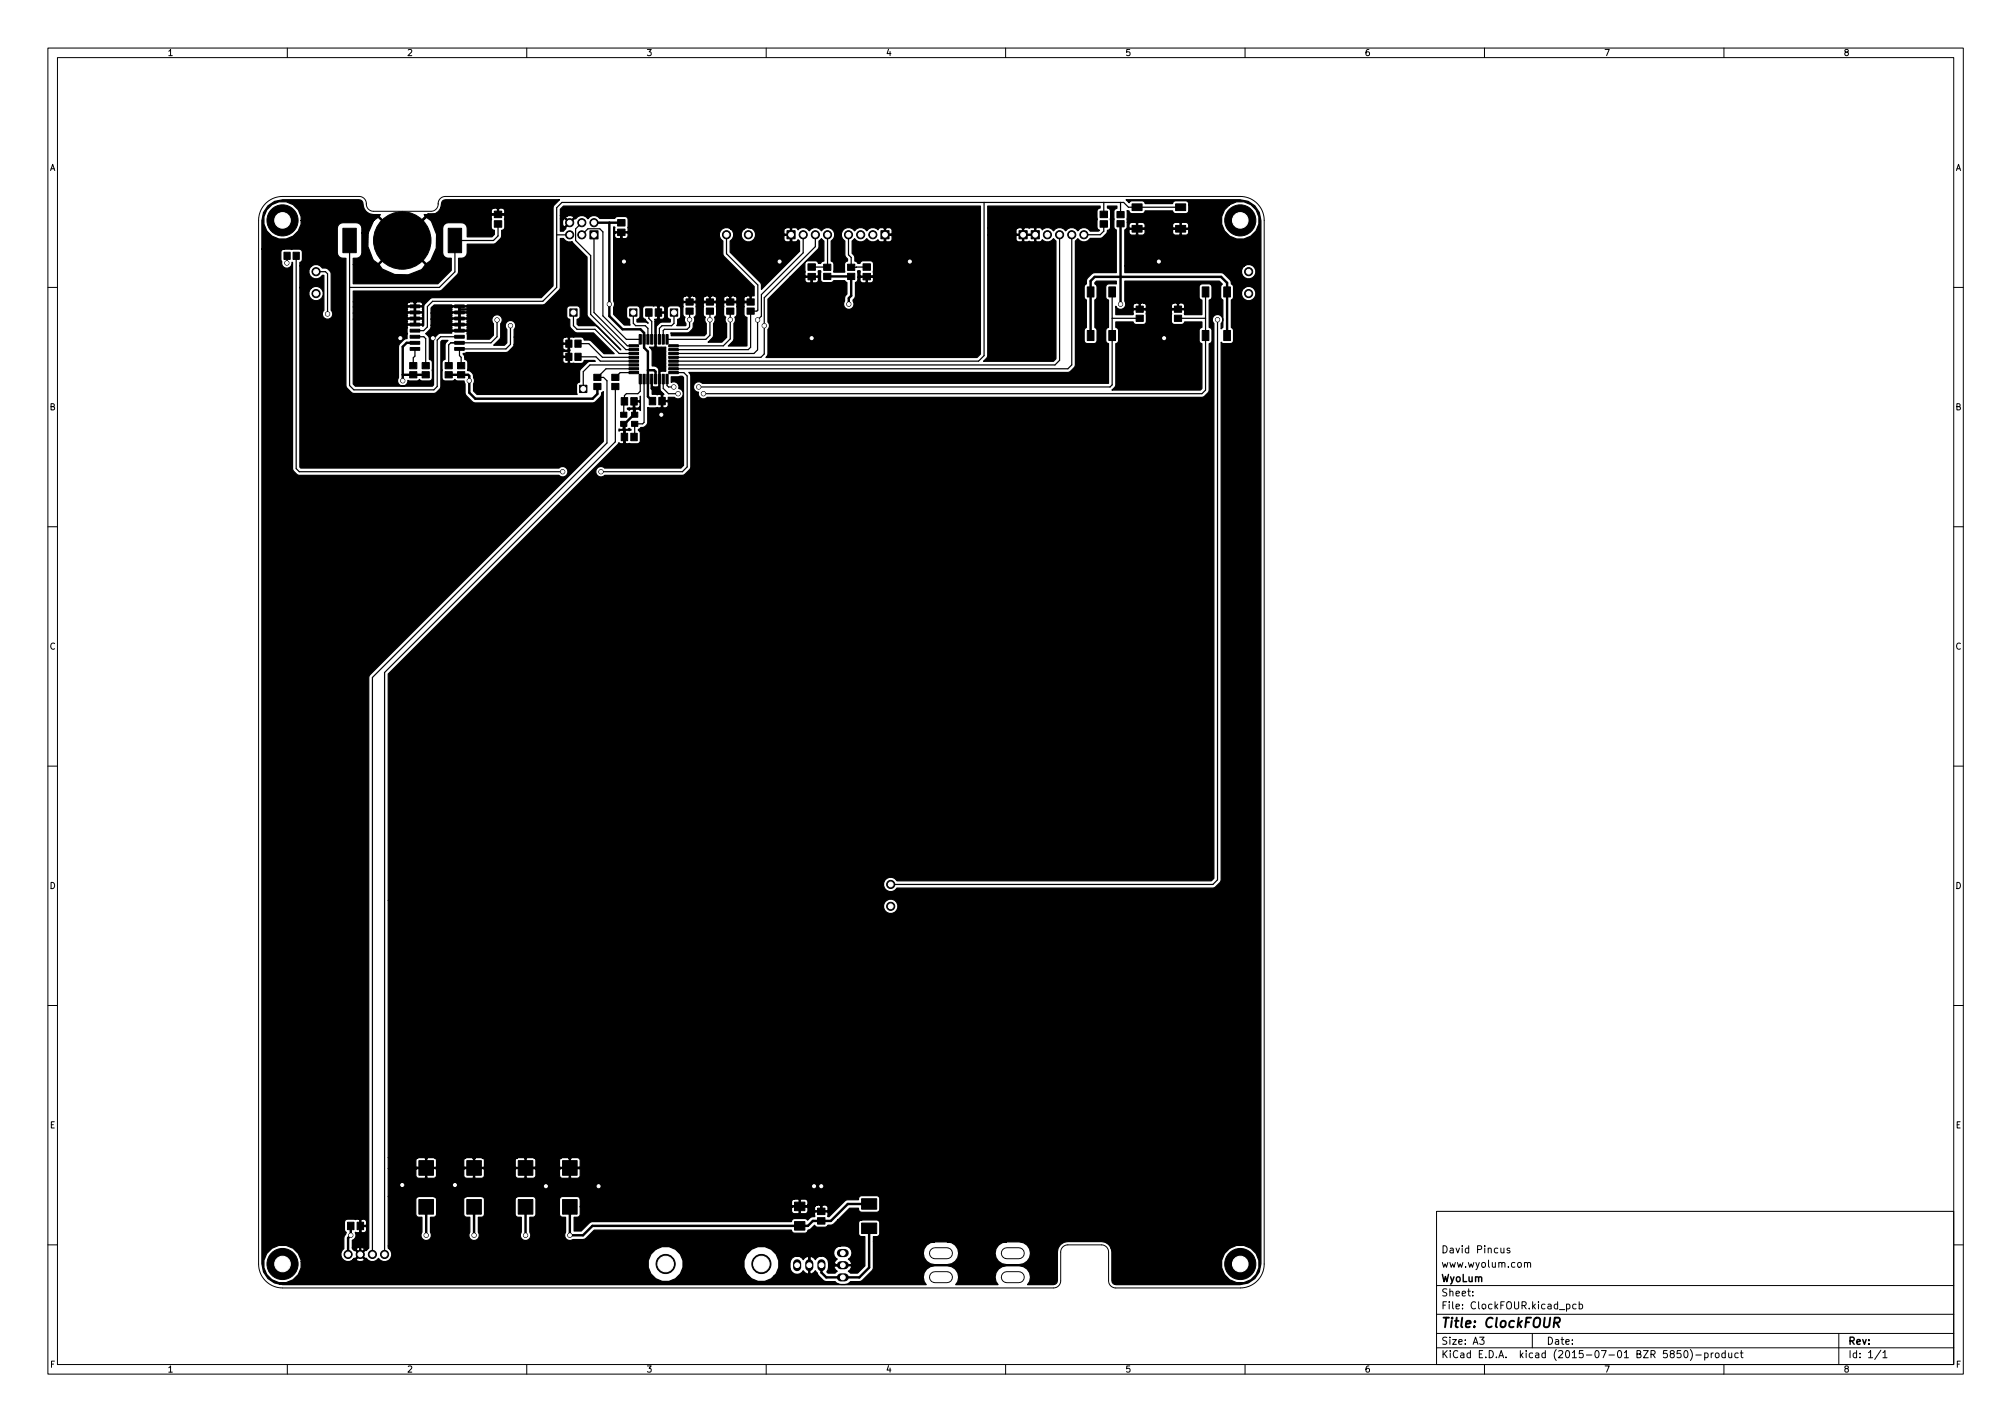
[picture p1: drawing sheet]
<svg xmlns="http://www.w3.org/2000/svg" width="420mm" height="297mm" viewBox="0 0 420 297" stroke-linecap="round" stroke-linejoin="round" font-family="sans-serif">
<defs><g id="words">
<text font-size="2.8" x="301" y="277.3">Title: ClockFOUR</text>
<g font-size="2.1">
<text x="301" y="261.8">David Pincus</text>
<text x="301" y="267.8">WyoLum</text>
<text x="301" y="264.8">www.wyolum.com</text>
<text x="301" y="273.5">File: ClockFOUR.kicad_pcb</text>
<text x="301" y="270.8">Sheet:</text>
<text x="301" y="280.9">Size: A3</text>
<text x="323" y="280.9">Date:</text>
<text x="386" y="280.9">Rev:</text>
<text x="301" y="283.7">KiCad E.D.A. kicad (2015-07-01 BZR 5850)-product</text>
<text x="386" y="283.7">Id: 1/1</text>
</g>
<g font-size="1.8">
<text x="35" y="11.7">1</text>
<text x="85" y="11.7">2</text>
<text x="135" y="11.7">3</text>
<text x="185" y="11.7">4</text>
<text x="235" y="11.7">5</text>
<text x="285" y="11.7">6</text>
<text x="335" y="11.7">7</text>
<text x="385" y="11.7">8</text>
<text x="10.3" y="35.7">A</text>
<text x="408.3" y="35.7">A</text>
<text x="10.3" y="85.7">B</text>
<text x="408.3" y="85.7">B</text>
<text x="10.3" y="135.7">C</text>
<text x="408.3" y="135.7">C</text>
<text x="10.3" y="185.7">D</text>
<text x="408.3" y="185.7">D</text>
<text x="10.4" y="235.7">E</text>
<text x="408.4" y="235.7">E</text>
<text x="10.4" y="285.7">F</text>
<text x="35" y="286.7">1</text>
<text x="85" y="286.7">2</text>
<text x="135" y="286.7">3</text>
<text x="185" y="286.7">4</text>
<text x="235" y="286.7">5</text>
<text x="285" y="286.7">6</text>
<text x="335" y="286.7">7</text>
<text x="385" y="286.7">8</text>
<text x="408.4" y="285.7">F</text>
</g>
</g></defs>
<g fill="none" stroke="#000" stroke-width=".21">
<path d="M10 10h400v277h-400zM12 12h396v273h-396zM60 10v2M110 10v2M160 10v2M210 10v2M260 10v2M310 10v2M360 10v2M55.5 42.5a5 5 0 0 1 3.5-1.5h16a1.67 1.67 0 0 1 1.6 2l.4 .8 .9 .3h12.1a1.67 1.67 0 0 0 1.6-2l.4-.7 1-.4h166a5 5 0 0 1 5 5v218a5 5 0 0 1-5 5h-26a1.5 1.5 0 0 1-1.5-1.5v-6a1.5 1.5 0 0 0-1.5-1.5h-7a1.5 1.5 0 0 0-1.5 1.5v6a1.5 1.5 0 0 1-1.5 1.5h-161a5 5 0 0 1-5-5v-218a5 5 0 0 1 1.5-3.5zM10 60h2M408 60h2"/>
<path d="M10 110h2M408 110h2M10 160h2M408 160h2M10 210h2M408 210h2M300 253h108v32h-108zM10 260h2M300 278.5h108M300 274.5h108M300 268.5h108M307.6 270.6v.1"/>
<path d="M307.6 269.8v.1M309 279.3h.9l-.5 .6 .4 .1v.7l-.2 .1-.6-.1M313.4 260.7l.1 .9 .3 .1 .3-.1M314.1 260.7v1M315.3 260.8l-.4-.1-.2 .2 .1 .2 .5 .2v.3h-.6M318.3 263.9l.3-.2 .3 .1 .1 .9M318.3 263.7v1M319 263.9l.2-.2 .4 .1v.9M320 278.5v3M327.1 272.5l.5-.1 .2 .3-.1 .6h-.6M329.1 272.5l-.4-.1-.3 .3 .2 .6h.5M329.8 272.5l.4-.1 .3 .3-.2 .6h-.5"/>
<path d="M329.8 271.9v1.5M384 278.5v6.5M408 260h2M60 285v2M110 285v2M160 285v2M210 285v2M260 285v2M300 281.5h108M310 285v2M351 282.1h-.7l-.1 .7 .2-.1 .5 .1 .2 .2-.1 .5-.2 .1-.6-.1M351.8 282.2l.2-.1a.8 .8 0 0 1 .5 .8 .8 .8 0 0 1-.5 .7 1 1 0 0 1-.2-1.4z"/>
<path d="M353 281.9a1.72 1.72 0 0 1 0 2.3M354.1 283h1.2M356 282.7l.4-.1 .3 .3-.1 .6h-.6M356 282.6v1.5M357.3 282.6v1M357.8 282.6l-.5 .3M358.3 282.7l.4-.1 .3 .3v.4l-.3 .3-.4-.1-.1-.2zM360 285v2M360.3 282.7l-.5-.1-.2 .3 .1 .6h.6M360.3 282.1v1.5M361 282.6l.1 .9 .3 .1 .2-.1M361.6 282.6v1"/>
<path d="M363 282.7l-.4-.1-.3 .3 .1 .6h.6M363.4 282.6h.6M363.6 282.1v1.3l.4 .2M392.8 282l-1.3 2M393.2 282.5l.4-.4v1.5M393.2 283.6h.9"/>
</g>
<path d="M324.5 276.3h.8l.3-.2a.51 .51 0 0 0-.2-.9h-.7l-.3 2M325 276.3l.6 .9" fill="none" stroke="#000" stroke-width=".4"/>
<g fill="#000" stroke="#000" stroke-width=".21">
<path d="M59.3 52.7h1.3v1.5h-1.3zM61.2 52.7h1.3v1.5h-1.3zM71.6 47.7h2.8v5.1h-2.8zM93.6 47.7h2.8v5.1h-2.8zM103.2 46.1h1.6v1.4h-1.6zM103.2 44.1h1.6v1.4h-1.6zM123.2 48.2h1.7v1.7h-1.7zM129 47.9h1.5v1.3h-1.5zM129 45.9h1.5v1.3h-1.5zM164.3 48.2h1.7v1.7h-1.7zM168.7 55.1h1.6v1.4h-1.6zM168.7 57.1h1.6v1.4h-1.6z"/>
<path d="M172 57.1h1.5v1.3h-1.5zM172 55.2h1.5v1.3h-1.5zM177 55.2h1.5v1.3h-1.5zM177 57.1h1.5v1.3h-1.5zM180.2 55.1h1.6v1.4h-1.6zM180.2 57.1h1.6v1.4h-1.6zM184 48.2h1.7v1.7h-1.7zM212.8 48.2h1.7v1.7h-1.7zM215.3 48.2h1.7v1.7h-1.7zM229.7 44.1h1.6v1.4h-1.6zM229.7 46.1h1.6v1.4h-1.6zM233.3 46.1h1.4v1.3h-1.4z"/>
<path d="M233.3 44.2h1.4v1.3h-1.4zM236.4 42.6h2.1v1.4h-2.1zM236.4 47.1h2.1v1.4h-2.1zM245.5 42.6h2.1v1.4h-2.1zM245.5 47.1h2.1v1.4h-2.1zM251.1 59.9h1.4v2.1h-1.4zM255.5 59.9h1.4v2.1h-1.4zM85.6 77.6h1.4v1.3h-1.4zM85.6 75.7h1.4v1.3h-1.4zM85.6 72.6h2v.6h-2zM85.6 71.3h2v.6h-2zM85.6 70h2v.6h-2z"/>
<path d="M85.6 68.8h2v.6h-2zM85.6 67.5h2v.6h-2zM85.6 66.2h2v.6h-2zM85.6 65h2v.6h-2zM85.6 63.7h2v.6h-2zM88.2 77.6h1.4v1.3h-1.4zM88.2 75.7h1.4v1.3h-1.4zM93 77.6h1.4v1.3h-1.4zM93 75.7h1.4v1.3h-1.4zM95.6 77.6h1.4v1.3h-1.4zM95.6 75.7h1.4v1.3h-1.4zM95 63.7h2v.6h-2z"/>
<path d="M95 65h2v.6h-2zM95 66.2h2v.6h-2zM95 67.5h2v.6h-2zM95 68.8h2v.6h-2zM95 70h2v.6h-2zM95 71.3h2v.6h-2zM95 72.6h2v.6h-2zM119 64.5h1.5v1.5h-1.5zM118.1 73.8h1.3v1.5h-1.3zM118.1 71h1.3v1.5h-1.3zM120.1 73.8h1.3v1.5h-1.3zM120.1 71h1.3v1.5h-1.3z"/>
<path d="M124 78.2h1.5v1.3h-1.5zM127.8 78.2h1.4v1.3h-1.4zM131.4 77.6h1.9v.5h-1.9zM131.4 76.8h1.9v.5h-1.9zM131.4 76h1.9v.5h-1.9zM131.4 75.2h1.9v.5h-1.9zM131.4 74.4h1.9v.5h-1.9zM131.4 73.6h1.9v.5h-1.9zM131.4 72.8h1.9v.5h-1.9zM131.4 72h1.9v.5h-1.9zM131.5 64.5h1.5v1.5h-1.5zM133.5 69.9h.4v2h-.4z"/>
<path d="M134.3 69.9h.4v2h-.4zM135.1 69.9h.4v2h-.4zM134.8 64.5h1.4v1.6h-1.4zM135.9 69.9h.4v2h-.4zM136.7 69.9h.4v2h-.4zM137.5 69.9h.4v2h-.4zM136.8 64.5h1.4v1.6h-1.4zM138.3 69.9h.4v2h-.4zM139.1 69.9h.4v2h-.4zM139.7 77.6h1.9v.5h-1.9zM139.7 76.8h1.9v.5h-1.9zM139.7 76h1.9v.5h-1.9z"/>
<path d="M139.7 75.2h1.9v.5h-1.9zM139.7 74.4h1.9v.5h-1.9zM139.7 73.6h1.9v.5h-1.9zM139.7 72.8h1.9v.5h-1.9zM139.7 72h1.9v.5h-1.9zM140 64.5h1.5v1.5h-1.5zM143.3 64.3h1.4v1.3h-1.4zM143.3 62.4h1.4v1.3h-1.4zM147.5 64.3h1.5v1.3h-1.5zM147.5 62.4h1.5v1.3h-1.5zM151.8 64.3h1.4v1.3h-1.4zM151.8 62.4h1.4v1.3h-1.4z"/>
<path d="M156 64.3h1.5v1.3h-1.5zM156 62.4h1.5v1.3h-1.5zM227.1 69h1.3v2.1h-1.3zM227.1 59.9h1.3v2.1h-1.3zM231.5 59.9h1.5v2.1h-1.5zM231.5 69h1.5v2.1h-1.5zM237.3 65.8h1.4v1.3h-1.4zM237.3 63.9h1.4v1.3h-1.4zM245.3 65.8h1.4v1.3h-1.4zM245.3 63.9h1.4v1.3h-1.4zM251.1 69h1.4v2.1h-1.4zM255.5 69h1.4v2.1h-1.4z"/>
<path d="M121 80.5h1.6v1.5h-1.6zM124 80.1h1.5v1.3h-1.5zM127.8 80.1h1.4v1.3h-1.4zM129.7 83.1h1.4v1.5h-1.4zM129.7 90.5h1.4v1.6h-1.4zM129.6 86.1h1.3v1.1h-1.3zM129.6 88h1.3v1.1h-1.3zM131.7 83.1h1.4v1.5h-1.4zM131.7 90.5h1.4v1.6h-1.4zM131.9 88h1.3v1.1h-1.3zM131.9 86.1h1.3v1.1h-1.3zM133.5 78.2h.4v2h-.4z"/>
<path d="M134.3 78.2h.4v2h-.4zM135.1 78.2h.4v2h-.4zM135.9 78.2h.4v2h-.4zM135.6 83h1.3v1.6h-1.3zM136.7 78.2h.4v2h-.4zM137.5 78.2h.4v2h-.4zM138.3 78.2h.4v2h-.4zM137.6 83h1.3v1.6h-1.3zM139.1 78.2h.4v2h-.4zM72.6 255.3h1.3v1.6h-1.3zM74.6 255.3h1.3v1.6h-1.3zM87.5 250.6h3v3h-3z"/>
<path d="M87.5 242.4h3v3.1h-3zM97.5 250.6h3v3h-3zM97.5 242.4h3v3.1h-3zM108.2 250.6h3.1v3h-3.1zM108.2 242.4h3.1v3.1h-3.1zM117.5 250.6h3v3h-3zM117.5 242.4h3v3.1h-3zM165.9 255.2h2.2v1.8h-2.2zM165.9 251.1h2.2v1.8h-2.2zM170.7 254.4h1.6v1.3h-1.6zM170.7 252.4h1.6v1.3h-1.6zM179.9 255.5h3.2v2.2h-3.2z"/>
<path d="M179.9 250.4h3.2v2.2h-3.2z"/>
<circle cx="59" cy="46" r="3.2"/>
<circle cx="59.9" cy="54.9" r=".44"/>
<circle cx="66" cy="56.8" r=".85"/>
<circle cx="84" cy="50.2" r="6"/>
<circle cx="119" cy="46.5" r=".85"/>
<circle cx="119" cy="49.1" r=".85"/>
<circle cx="121.5" cy="49.1" r=".85"/>
<circle cx="121.5" cy="46.5" r=".85"/>
<circle cx="124" cy="46.5" r=".85"/>
<circle cx="130.3" cy="54.6" r=".44"/>
<circle cx="151.7" cy="49" r=".85"/>
<circle cx="156.3" cy="49" r=".85"/>
<circle cx="162.8" cy="54.6" r=".44"/>
<circle cx="167.7" cy="49" r=".85"/>
<circle cx="170.3" cy="49" r=".85"/>
<circle cx="172.8" cy="49" r=".85"/>
<circle cx="177.2" cy="49" r=".85"/>
<circle cx="179.7" cy="49" r=".85"/>
<circle cx="182.3" cy="49" r=".85"/>
<circle cx="190" cy="54.6" r=".44"/>
<circle cx="218.7" cy="49" r=".85"/>
<circle cx="221.3" cy="49" r=".85"/>
<circle cx="223.8" cy="49" r=".85"/>
<circle cx="226.3" cy="49" r=".85"/>
<circle cx="242" cy="54.6" r=".44"/>
<circle cx="259" cy="46" r="3.3"/>
<circle cx="260.8" cy="56.8" r=".85"/>
<circle cx="66" cy="61.3" r=".85"/>
<circle cx="68.4" cy="65.6" r=".44"/>
<circle cx="83.6" cy="70.6" r=".44"/>
<circle cx="84.1" cy="79.5" r=".44"/>
<circle cx="90.4" cy="70.6" r=".44"/>
<circle cx="98" cy="79.5" r=".44"/>
<circle cx="103.8" cy="66.8" r=".44"/>
<circle cx="106.6" cy="68" r=".44"/>
<circle cx="127.2" cy="63.5" r=".44"/>
<circle cx="144" cy="66.8" r=".44"/>
<circle cx="148.2" cy="66.8" r=".44"/>
<circle cx="152.5" cy="66.8" r=".44"/>
<circle cx="158.2" cy="66.8" r=".44"/>
<circle cx="159.6" cy="68" r=".44"/>
<circle cx="169.5" cy="70.6" r=".44"/>
<circle cx="177.3" cy="63.5" r=".44"/>
<circle cx="234" cy="63.5" r=".44"/>
<circle cx="243.1" cy="70.6" r=".44"/>
<circle cx="254.2" cy="66.8" r=".44"/>
<circle cx="260.8" cy="61.3" r=".85"/>
<circle cx="117.5" cy="98.5" r=".44"/>
<circle cx="125.5" cy="98.5" r=".44"/>
<circle cx="138.1" cy="86.6" r=".44"/>
<circle cx="140.7" cy="80.8" r=".44"/>
<circle cx="141.6" cy="82.2" r=".44"/>
<circle cx="145.9" cy="80.8" r=".44"/>
<circle cx="146.9" cy="82.2" r=".44"/>
<circle cx="186" cy="189.3" r=".85"/>
<circle cx="186" cy="184.8" r=".85"/>
<circle cx="73.3" cy="258" r=".44"/>
<circle cx="84" cy="247.5" r=".44"/>
<circle cx="89" cy="258" r=".44"/>
<circle cx="95" cy="247.5" r=".44"/>
<circle cx="99" cy="258" r=".44"/>
<circle cx="109.8" cy="258" r=".44"/>
<circle cx="114" cy="247.8" r=".44"/>
<circle cx="119" cy="258" r=".44"/>
<circle cx="125" cy="247.8" r=".44"/>
<circle cx="170" cy="247.8" r=".44"/>
<circle cx="171.5" cy="247.8" r=".44"/>
<circle cx="59" cy="264" r="3.2"/>
<circle cx="72.7" cy="262" r=".85"/>
<circle cx="75.2" cy="262" r=".85"/>
<circle cx="77.8" cy="262" r=".85"/>
<circle cx="80.3" cy="262" r=".85"/>
<circle cx="139" cy="264" r="2"/>
<circle cx="159" cy="264" r="2"/>
<circle cx="259" cy="264" r="3.3"/>
</g>
<path d="M195.3 261.8h2.4M195.3 266.8h2.4M210.3 261.8h2.4M210.3 266.8h2.4" fill="none" stroke="#000" stroke-width="2.5"/>
<path d="M166.5 263.9v.8M169 263.9v.8M171.5 263.9v.8M175.6 261.7h.8M175.6 264.3h.8M175.6 266.8h.8" fill="none" stroke="#000" stroke-width="1.7"/>
<g fill="none" stroke="#000" stroke-width=".25">
<path d="M59.9 53.4v1.5M61.9 53.4v44.5l.6 .6h55M66 56.8h2l.4 .4v8.4M73 50.2v30.3l.9 .9h16.7l.7-.7v-9.7l.7-.7h4M104 46.8v2.5l-.9 .9h-8.1v6.6l-3.3 3.2h-18.7M116.2 49.1h2.8M121.5 46.5l-1.3 1.3v2.4l3.2 3.2v12.3l7.3 7.3h1.6M121.5 49.1l1.3-1.3h2.4l.7 .6v17.6l4.9 4.9h2.9M124 49.1v16.2l7 6.9h1.3M151.7 49v4l6.5 6.5v5.3l-.2 .2h-1.2v7.5l-.6 .5h-15.5M167.7 49v3.8l-8.7 8.7v4.5l-.8 .8v6.3l-.8 .7h-16.7M170.3 49v2.5l-10.7 10.7v11.7l-.7 .7h-18.2"/>
<path d="M172.8 49v6.8h-3.3M177.2 49v4.2l.5 .6v2h3.3M178.8 55.8h.1M205.5 42.3v32l-1.1 1.1h-63.7M221.3 49v26.3l-1 .9h-79.6M223.8 49v27.2l-.8 .8h-82.3M230.5 42.3v2.5M230.5 46.8v1.5l-.7 .7h-3.4M234 42.3v2.5M246.5 43.3h-10.8l-1-1h-117.3l-1.2 1.1v16.6l-2.8 2.9h-23l-1.1 1.1v4.3l-.8 .8h-1.9l-.1 .1M86.6 71.6v.1M86.6 70.3h1.9l.4 .4v5.7"/>
<path d="M86.6 72.9v1.5l-.3 .3v1.7M103.8 66.8v3.5l-1.3 1.3h-8.4l-.4 .4v4.4M106.6 68v3.9l-.9 1h-9.7v1.4l.3 .3v1.8M119.8 65.3v2.7l.7 .8h3.7l5.1 5h3M120.7 74.5h3.8l.9 .9h6.9M120.7 71.8h2.3l2.8 2.8h6.5M132.2 65.3v2.2l.6 .5h2l.5 .6v2.3M132.3 76.2h-9.1l-1.4 1.4v3.6M132.3 77.8h-2.8l-1 1M132.3 77h-5.8l-1.7 1.8h1.2l.8 .7v13l-49 49v120.5M133.7 79.2v2.5l-.5 .5h-2.4l-.4 .4-.1 4M134.5 79.2v9l-.3 .3h-1.7v2.6l-.1 .2"/>
<path d="M135.5 65.3v1.2l.6 .6v3.8M137.4 65.3l-.2 .2M138.5 79.2v1.9l1.1 1.1h2M139.3 79.2v1.3l.3 .3h1.1M140.7 77.8h2.1l.7 .7v19l-1 1h-17M140.8 65.3v2.2l-.6 .5h-2l-.5 .6v2.3M144 65v3.3l-.5 .5h-4.7l-.3 .2v1.9M148.2 65v5l-.8 .9h-8.1M152.5 65v5.8l-1.5 1.4h-10.3M232.2 61v19.4l-.4 .4h-85.9M232.2 66.5h5.8M246 66.5h5.8"/>
<path d="M251.8 61v20.5l-.8 .7h-104.1M254.2 66.8v117l-.9 1h-67.3M128.5 80.7v11.6l-48.2 48.2v121.5"/>
</g>
<g fill="none" stroke="#000" stroke-width=".51">
<path d="M84 50.2l5.4-5.4h16.8l.8 .7v14.5l-1.5 1.5h-21l-.9 .9v8.2M124 46.5h5.7M127.2 46.5v19.5l2.8 2.8h3.8l.7 .7v3.1l.8 .8v9.4l.9 1M129.7 46.5h.1M129.8 48.5v5.6l.5 .5v5.5l.8 .8h5.7l.7 .7v4.9l-.6 .6v5.5l.8 .8v8.4M165.2 49v3.2l-2.4 2.4M169.5 57.8v12.8M172.7 57.7h5v4.1l-.4 .5v1.2M190 54.6v-4.3l-1.3-1.3h-3.9v7.5l-1.2 1.3h-2.6M234 46.7v16.8M237.5 47.8h9M242 47.8v6.8"/>
<path d="M84.1 78.3h4.8M86.6 71.6h-1.7l-.8 .8v7.1M86.6 61.5v6.3M93.7 78.3h4.1l.2 .2v3.5l1.2 1.3h24.6l1-1v-1.6M96 67.8h-4.9l-.7 .7v2.1M96 64v5.1M96 64.6h16.5l1.2 1.2v6l1.4 1.5h3.7M118.8 71.8v2.7M135.3 77.3h1.3l.3 .3v1.6M136.1 79.2v1.9l.6 .7h1M144 63.1h12.8M227.8 70.1v-11.4l.8-.9h26.4l1.3 1.3v11"/>
<path d="M238 64.6h8M242.2 64.6v3.9l.9 .9v1.2M137.7 81.8l.5 .5v3.2l-.1 .1v6.8l-.6 .6h-6.6l-.5-.5v-3.8l-.1-.2h.1l2-1.9h.1l-.1-.1v-2.7M73.3 256.1v1.9l-.6 .6v3.4M75.3 256.1l-.1 5.9M89 252.1v5.9M89 244h-4.2l-.8 .8v2.7M99 252.1v5.9M99 244h-3.2l-.8 .8v2.7M109.8 252.1v5.9M109.8 244h3.6l.6 .5v3.3M119 244h5.4l.6 .5v3.3"/>
<path d="M170 247.8v3.2l-1 1h-2M171.5 247.8v5.2M181.5 251.5h-4.5l-3.5 3.5h-3.8l-1 1.1h-45l-1.9 1.9h-2.8v-5.9M181.5 256.6v8.2l-2 2h-7l-1-1v-1.5M169 264.3v-3l.7-.8h3.3l.7 .8v2.2l.8 .8h1.5"/>
</g>
<path d="M56 43l1.4-.9 1.7-.4h15.8l.7 .3 .2 .8a2.2 2.2 0 0 0 2.2 2h1.4l-.3 .4 4.9 4.9 4.9-4.9-.3-.4h1.5a2.16 2.16 0 0 0 1.9-1.3h11.1l-.5 .5v.5l.1 .2h1.2v-1.1l-.2-.1h.6h-.6h.6l-.2 .1v1.1h1.2l.1-.2v-.5l-.5-.5h-12.9l.3-1.3 .4-.4 .4-.1h23.8l-1.2 1.1-.2 .6v16.3l-2.5 2.5h-22.9l-1.6 1.5v4.3l-.2 .2-.2-.3h-2.9l-.2 .2v2.6l-.7 .3-1 1.1-.1 6.8a1.09 1.09 0 0 0 .6 1.7 1.09 1.09 0 0 0 1.4-1.1l.4 .1h1.4l.6-.3 .6 .3h1.4a.65 .65 0 0 0 .7-.7v-3.2a.64 .64 0 0 0-.6-.6v-4.4l-.3-.5-.5-.5 1.1-1.1v-.7h4.5l-.2 .2v.7l.2 .1h1.3v-1h.3v1h1.3l.2-.1v-.7l-.2-.2h-7.4v-1.2h4.5l-.2 .1v.7l.2 .2h1.3v-1h.3h-.3h.3v1h1.3l.2-.2v-.7l-.2-.1h-7.4v-1.3h4.5l-.2 .1v.7l.2 .2h1.3v-1h.3h-.3h.3v1h1.3l.2-.2v-.7l-.2-.1h-7.4v-1l.2-.3h4.3l-.2 .2v.7l.2 .1h1.3v-1h.3h-.3h.3v1h1.3l.2-.1v-.7l-.2-.2h-7.2l.5-.4 6.7 .2 .2-.2 16-.1 3.4-3.3v-10.5l.7 .1a1.44 1.44 0 0 0 1.8 .5l3.1 3.3v12.3l7.1 7.1-5.2-5-3.7-.1-.3-.3v-1l.6-.4 .1-1.8a.65 .65 0 0 0-.7-.6h-1.5l-.5 .2-.2 .4v1.5a.65 .65 0 0 0 .7 .7v1.6a2.25 2.25 0 0 0 1.5 1.2h3.4l4.4 4.4h-2.2l-2.6-2.7-.5-.2h-1a.64 .64 0 0 0-.6-.6h-2.3l-.2 .2v2.4l.2 .2-.2 .1v2.5l.2 .1h2.3a.64 .64 0 0 0 .6-.6h2.1l.2 .2h-1.4l-1.6 1.6-.3 .5v2.2a.65 .65 0 0 0-.6 .7v1.5l.1 .4h-20.9l-.7-.7v-1.5a1.06 1.06 0 0 0 0-1.3 1.45 1.45 0 0 0-1.3-1.6v-1.8l-.5-.4v-.4h20.6l-.2 .1 .1 .8 .4 .3h.5l.2-.1v-1.1h-21.6l-.4-.7v-.2l.7-.2h8.5a2.62 2.62 0 0 0 1.5-1.7h10.3l-.2 .2v.6l.5 .5-.4 .2-.1 .9 .2 .1h1v-1.1l-.2-.1 .2-.2v-1.1h-11.3v-1.5h10.6l-.4 .3-.1 .8 .2 .2h1v-1.1l-.2-.2h-11.1v-1.6a1.09 1.09 0 0 0 0-1.5 1.09 1.09 0 0 0-1.6 0 1.09 1.09 0 0 0 0 1.5v2.8l-.5 .5h-2.2l1.4-1.5 .1-3a1.09 1.09 0 0 0 0-1.5 1.09 1.09 0 0 0-1.6 0 1.09 1.09 0 0 0 0 1.5v2.4l-.8 .8h-4.6v-1.4l-.2-.2h-2.9l-.1 .4h-2.7a2.15 2.15 0 0 0-1.2 1.4v9.4l-.2 .3h-16.1l-.4-.5v-13.5h11.4l-.2 .1v.7l.2 .2h1.3v-1h.3h-.3h.3v1h1.3l.2-.2v-.7l-.2-.1h-14.3v-1.3h11.4l-.2 .1v.7l.2 .2h1.3v-1h.3v1h1.3l.2-.2v-.7l-.2-.1h-14.3v-1.3h11.4l-.2 .2v.7l.2 .1h1.3v-1h.3h-.3h.3v1h1.3l.2-.1v-.7l-.2-.2h-14.3v-1h11.7l-.4 .2-.1 .4 .2 .2h1.3v-.7l-.1-.1h.5h-.5h.5l-.1 .1v.7h1.3l.2-.2a.62 .62 0 0 0-.5-.6h-14v-2.3l18.2-.1 3.7-3.6 .1-3.1h.6a1.17 1.17 0 0 0 1.2-1.2v-1.8l5.7-.1 1.4-1.3 .1-1.5a.65 .65 0 0 0 .6-.6v-2.4l-.1-.2h-2.6l-.1 .2v2.4l.2 .4 .4 .2v.9l-.5 .5h-5.1v-1.8a1.17 1.17 0 0 0-1.2-1.2h-2.8l-.8 .4-.3 .3-.1 5.6a1.32 1.32 0 0 0 1.8 1.2v2.5l-2.8 2.8h-17.6v-4h5.3l.7 .9a7.3 7.3 0 0 0 8.4 0l.7-.9-4.9-4.9-4.9 4.9h-5.3v-1.3h.6a1.17 1.17 0 0 0 1.2-1.2v-4.1h1.3l-.1 2.8 1.1 2.6 1.1 1 4.8-4.9h.4l4.8 4.9 1-.7a7.3 7.3 0 0 0 0-8.3l-1-.7-4.8 4.8h-.4l-4.8-4.8-1 .7h-15.1a3.9 3.9 0 0 0-4.8-3.9 3.9 3.9 0 0 0-2.8 5.5 3.9 3.9 0 0 0 5.9 1.6l1.1-1.1 .6-1.4v-.7h15.1h-15.1h15.1l-1.1 2.6h-1.3l-.1-1.4-.7-.7-3.2-.1a1.17 1.17 0 0 0-1.2 1.2l.1 5.5a1.43 1.43 0 0 0 1.7 .8v26.5l.3 .6 .9 .9 .5 .2 17-.1 .9-.8 .3-.6v-9.3l.2-.3h1.3l-.6 .6-.1 .3v3.1a.64 .64 0 0 0-.6 .6v3.2a.65 .65 0 0 0 .7 .7h1.4l.6-.3 .6 .3h1.3l.2 .6 .1 2.2 1.4 1.5 .6 .3 24.9-.1a2.86 2.86 0 0 0 1.5-1.8v-.3l.4-.2v10.4l-48.9 49-.1 119.5-.5 .5h-.2l-.9 .8 .9 .9 .2-.1a1.5 1.5 0 0 0 2.5 .1 1.5 1.5 0 0 0 2.3 .3 1.5 1.5 0 0 0 0-2.2h55.6l-1 1a3.7 3.7 0 0 0 2.4 5.7 3.7 3.7 0 0 0 4.3-4.4 3.7 3.7 0 0 0-5.7-2.3h-55.6l-.2-.3v-.4h94.5l-.6 .1a1.46 1.46 0 0 0-.9 1.2 1.46 1.46 0 0 0 .7 1.4l-.6 .8 .1 .4h3.4l.1-.4-.6-.8 .3-.2a1.48 1.48 0 0 0 .3-1.6 1.48 1.48 0 0 0-1.4-.9h-95.3v-10.4h6.4a.65 .65 0 0 0-.7 .7l.1 3.3 .3 .3 .9 .1v3.1a1.1 1.1 0 0 0 .9 1.7 1.1 1.1 0 0 0 .9-1.7v-3.1h.6a.65 .65 0 0 0 .7-.7v-3l-.2-.5-.5-.2h7a.65 .65 0 0 0-.7 .7l.1 3.3 .3 .3 .9 .1v3.1a1.1 1.1 0 0 0 .9 1.7 1.1 1.1 0 0 0 .9-1.7v-3.1h.6a.65 .65 0 0 0 .7-.7v-3l-.2-.5-.5-.2h7.7a.65 .65 0 0 0-.6 .7v3.3l.4 .3 .9 .1-.1 3.1a1.1 1.1 0 0 0 1 1.7 1.1 1.1 0 0 0 .8-1.7v-3.1h.7a.65 .65 0 0 0 .6-.7v-3l-.2-.5-.4-.2h-30.2v-5.8h5.9l-.2 .2v1.3l.5 .5h1.4l.2-.1v-1.9h.2h-.2h.2v1.9l.2 .1h1.4l.4-.2 .1-1.6-.2-.2h6l-.2 .2v1.3l.5 .5h1.4l.2-.1v-1.9h.2h-.2h.2v1.9l.2 .1h1.4l.4-.2 .1-1.6-.2-.2h6.7l-.1 .2v1.3l.5 .5h1.4l.1-.1v-1.9h.3v1.9l.1 .1h1.4l.4-.2 .1-1.6-.1-.2h5.2h-5.2h5.2l-.2 .2v1.3l.5 .5h1.4l.2-.1v-1.9h.2v1.9l.2 .1h1.4l.5-.5v-1.3l-.2-.2h-39.9v-2.3h6.2l-.5 .5v1.4l.2 .1h1.9v-1.8l-.2-.2h.6l-.2 .2v1.8h1.9l.2-.1v-1.4l-.5-.5h6.6l-.5 .5v1.4l.2 .1h1.9v-1.8l-.2-.2h.6h-.6h.6l-.2 .2v1.8h1.9l.2-.1v-1.4l-.5-.5h7.4h-7.4h7.4l-.5 .5v1.4l.1 .1h1.9v-1.8l-.1-.2h.5l-.1 .2v1.8h1.9l.1-.1v-1.4l-.5-.5h5.9l-.5 .5v1.4l.2 .1h1.9v-1.8l-.2-.2h.6h-.6h.6l-.2 .2v1.8h1.9l.2-.1v-1.4l-.5-.5h-39.6v-53.7h104.1l-.5 .4a1.51 1.51 0 0 0 1 2.3 1.51 1.51 0 0 0 1.8-1.8 1.51 1.51 0 0 0-2.3-.9h-104.1v-47.3l47.9-48 .2-.3 .4 .2h.5l.2-.2v-2.5l-.2-.1h-.5l-.3 .2v-.5l.7 .1 .1-.2v-1.1h.3v1.1l.1 .2h.5l.4-.2 .4 .2v.2h-1.1l-.2 .1v2.5l.2 .2h2.4a.65 .65 0 0 0 .6-.6v-1.6l-.4-.8 .5-.4a1.29 1.29 0 0 0 1.5-1.1v-3.1l2.7 .1 .1-.2v-1.1h.3v1.1l.1 .2 .8-.1 .3-.4v-.6l-.2-.2h-1.3v-1.4l-.1-.1h-1.8v-1.7l.2 .1h1l.3-.3a1.17 1.17 0 0 0 .3 1.2l.7 .7-.3 .1v1.2h1l.2-.2v-.5h1.2l.2 .2a1.1 1.1 0 0 0 1.6-.6 1.1 1.1 0 0 0-.9-1.4 1.08 1.08 0 0 0-.3-1.2 1.08 1.08 0 0 0-1.2-.1v-1.2h1.4a.92 .92 0 0 1 1.1 .2v18.3l-.5 .6h-15.9l-.2-.2a1.09 1.09 0 0 0-1.5 .2 1.09 1.09 0 0 0 .2 1.5 1.09 1.09 0 0 0 1.5 0l16.5-.1a2.72 2.72 0 0 0 1.5-1.7v-19l-.5-.7h79.2a2.36 2.36 0 0 0 1.5-1.3l.1-26.2 .5-.4a1.49 1.49 0 0 0 2.5-.1l2.4-.1 1-.9 .3-.7 .4-.2 .2-.4v-3.4l-.2-.4-.4-.2v-.5h1.9v.5l-.4 .2-.2 .5v3.2l.2 .4 .3 .2v8.9l-4.8 .1a2.3 2.3 0 0 0-1.4 2.3l-.3 .2-.2 .4v2.1l.2 .5 .3 .1v5.8l-.3 .2-.2 .4v2.1l.4 .6 1.6 .1a.65 .65 0 0 0 .7-.7v-2.1l-.2-.4-.3-.2v-5.8l.3-.1 .2-.5v-2.1l-.2-.4-.3-.2v-.2l.4-.4h4.1v.6h-1.6l-.5 .4-.1 2.3a.63 .63 0 0 0 .6 .7v5.7l-.5 .4-.1 2.3a.63 .63 0 0 0 .6 .7v8.3h-84.8l-.2-.2a1.09 1.09 0 0 0-1.6 .6 1.09 1.09 0 0 0 1 1.4 1.08 1.08 0 0 0 .4 1.3 1.08 1.08 0 0 0 1.4-.2h103.3l.5-.2 .8-.8 .2-.5v-9.7a.63 .63 0 0 0 .6-.7v-2.3l-.6-.4v-5.7a.63 .63 0 0 0 .6-.7v-2.1l-.2-.4-.4-.2h-1.4a.65 .65 0 0 0-.7 .6v2.4l.6 .4v3h-3.6v-.8l-.2-.2h-2.4l-.2 .2v2.2l.2 .5 .5 .2h1.4a.62 .62 0 0 0 .7-.5h3.6v1.1a.63 .63 0 0 0-.6 .6v2.4l.6 .4v9.4l-.3 .3h-18.5l.6-.6 .2-.5v-8.6a.63 .63 0 0 0 .6-.7v-2.1l-.2-.4-.4-.2v-1.1h3.6l.4 .4 1.7 .1a.65 .65 0 0 0 .7-.7v-2.2l-.2-.2h-2.4l-.2 .2v.8h-3.6v-1.7a1.09 1.09 0 0 0 1.4 .6 1.09 1.09 0 0 0 .7-1.3h2l-.5 .5v.5l.2 .2h1.1v-1l-.2-.2h.6h-.6h.6l-.2 .2v1h1.1l.2-.2-.1-.7-.4-.3h6.2l-.5 .5v.5l.2 .2h1.1v-1l-.2-.2h.6h-.6h.6l-.2 .2v1h1.1l.2-.2-.1-.7-.4-.3h-11.8l-.2-.4v-4.2h19.7l.7 .7-.4 .5v2.1l.2 .5 .3 .1v5.8l-.4 .3v-1.1a1.09 1.09 0 0 0 0-1.6 1.09 1.09 0 0 0-1.5 0 1.09 1.09 0 0 0 0 1.6v115.9l-.5 .5-65.7-.1a1.51 1.51 0 0 0-2.3-.3 1.51 1.51 0 0 0 0 2.3 1.51 1.51 0 0 0 2.3-.4h66l.5-.2 1.2-1.2v-112.6l.5 .3h1.4a.64 .64 0 0 0 .7-.7v-2.1l-.2-.4-.3-.2v-5.8l.3-.1 .2-.5v-1.9h2.3a1.51 1.51 0 0 0 0 2.5 1.51 1.51 0 0 0 2.3-1 1.51 1.51 0 0 0-1.7-1.8l-.6 .3h-2.3v-.4l-.5-.4-.2-.8-1.3-1.3-.6-.3h-20.1v-1.4h25l-.4 .4a1.51 1.51 0 0 0 1 2.3 1.51 1.51 0 0 0 1.7-1.7 1.51 1.51 0 0 0-2.3-1h-25v-7.5l1-.1-.1 .2v.5l.5 .5h.9l.1-.1v-1.1h.3h-.3h.3v1.1l.1 .1 1.2-.1 .2-.4v-.5l-.1-.2h6h-6h6l-.1 .2v.5l.5 .5h.9l.1-.1v-1.1h.3h-.3h.3v1.1l.1 .1h.9l.5-.5v-.5l-.1-.2h-13l.3-.5v-.9h.9l-.5 .5v.5l.1 .2h1.4v-1.1l-.1-.1h.5l-.1 .1v1.1h1.4l.1-.2-.1-.8-.4-.2h6.8h-6.8h6.8l-.5 .5v.5l.1 .2h1.4v-1.1l-.1-.1h.5l-.1 .1v1.1h1.4l.1-.2-.1-.8-.4-.2h-12.3v-2.5h.4l.4 .6h2.3a.63 .63 0 0 0 .6-.6h5.8l.4 .6h2.3a.65 .65 0 0 0 .6-.6v-1.3h8.6a4 4 0 0 0 0 6.6 4 4 0 0 0 6.1-2.5 4 4 0 0 0-4.7-4.7l-1.4 .6h-8.6v-.4l-.4-.3-2.3-.1a.63 .63 0 0 0-.6 .6h-5.8l-.1-.4-.5-.2h-2.1l-.5 .2-.1 .3-.7-.7h23.8l1.7 .4 1.4 .9 1 1.4 .3 1.7v217.9a4.3 4.3 0 0 1-4.4 4.4h-25.8l-.4-.1-.4-.5-.1-6.3-.2-.8h24.8a4 4 0 0 0 0 6.6 4 4 0 0 0 6.1-2.5 4 4 0 0 0-4.7-4.6l-1.4 .5h-24.8a2.2 2.2 0 0 0-2-1.3h-7.1a2.19 2.19 0 0 0-2.1 2.1v6l-.2 .6-.7 .3h-5.3a2.36 2.36 0 0 0 .4-2.6 2.36 2.36 0 0 0-2.2-1.4h-2.6l-.9 .2a2.35 2.35 0 0 0-.9 3.8h-8.8l.4-.7a2.38 2.38 0 0 0-2.2-3.3h-2.6l-.9 .2a2.35 2.35 0 0 0-.9 3.8h-134.3l-.8-.2h116.7l.6 .1a1.85 1.85 0 0 0 2-.6l2.2-.1 2.5-2.5 .1-5.7h12.8a2.38 2.38 0 0 0-2.4 2.4 2.38 2.38 0 0 0 2.4 2.4h2.6l.9-.2a2.38 2.38 0 0 0 1.5-2.7 2.38 2.38 0 0 0-2.4-1.9h12.4l-.9 .2a2.38 2.38 0 0 0-1.5 2.7 2.38 2.38 0 0 0 2.4 1.9h2.6l.9-.2a2.38 2.38 0 0 0 1.5-2.7 2.38 2.38 0 0 0-2.4-1.9h-30.4v-1.1h.7a.65 .65 0 0 0 .6-.6v-2.2l-.4-.6-8.3-.1 2.4-2.4h1.9v.2a.65 .65 0 0 0 .6 .6h3.2l.4-.2 .2-.4v-2.2a.65 .65 0 0 0-.6-.6h-3.4a.71 .71 0 0 0-.4 .8l-2.6 .1-3.6 3.4-.3-.1 .1-.7-.1-.1h-2.6l-.1 .1v.8a1.41 1.41 0 0 0-1.5 .8l-.5-.4h-2.2a.65 .65 0 0 0-.6 .7h-41.6l-.6 .2-1.7 1.7h-1.5v-2.8l.9-.1 .3-.3 .1-1.8h44.2l-.1 .2v.7l.5 .5h.9l.2-.1v-1.3h.2h-.2h.2v1.3l.2 .1h.9l.5-.5v-.7l-.1-.2h-47.4v-.1h49l-.1 .8 .1 .1h1.2v-1l-.2-.2h.6h-.6h.6l-.2 .2v1h1.2l.1-.1v-.6l-.5-.5h-3.7v-.7l-.5-.5h-.9l-.2 .1v1.3l3.5-.2h-1.9h1.9l-.4 .3h-49v-1.5h44.6l-.5 .5v.7l.1 .2h1.5v-1.3l-.2-.1h-45.5a.62 .62 0 0 0-.7-.6h-3l-.5 .2-.2 .5v3a.65 .65 0 0 0 .7 .7h.6v3.1a1.09 1.09 0 0 0 .1 1.4 1.09 1.09 0 0 0 1.4 .1h2.5l2-1.9h41.2l.4 .6h2.4a.65 .65 0 0 0 .6-.6 2.28 2.28 0 0 0 1.4-1.1l.4 .4 1.8 .1 .4-.2 .2-.3h.9l1.2-1.1h4.9a.65 .65 0 0 0-.6 .7v2.4l.4 .4h.9v6.1l-1.5 1.5h-1.5l-.4-.3 .6-.9-.1-.3h-3.4l-.1 .3 .6 .9-.4 .3h-1.5l-.2-.2a2.29 2.29 0 0 0-.6-3.2l-5.6-.1a1.48 1.48 0 0 0-1.5 1.4 1.77 1.77 0 0 0 1.5 2.4l.5-.1 .7-.7 .8 .7 .4-.1v-3.4l-.4-.1-.8 .6-.7-.6-.5-.1h5h-5h5l-.5 .1-.7 .6-.8-.6-.4 .1v3.4l.4 .1 .8-.7 .6 1.1h-9.2l.4-.4a3.7 3.7 0 0 0-2.4-5.7 3.7 3.7 0 0 0-4.3 4.4 3.7 3.7 0 0 0 5.7 2.3l.6-.6h9.2h-9.2h9.2l1 1 .6 .2h-112.2a3.7 3.7 0 0 0 2.6-4.2h12.1l1-.2 .1-.2-.9-.9-.8 .9h-.7l.3-.3 .2 .1 .9-.9-.9-.8h-.2l-.4-.4v-.2h1.3l-.5 .1v.3l.8 .9 .9-.9-.1-.3-.5-.2-1.9 .1v-1.5a1.19 1.19 0 0 0 .6-1.7l.8 .1 .1-.2v-1.1h.3v1.1l.1 .2h.6l.4-.3 .1-.8-.2-.2h-1.3v-1.4l-.1-.1h.5l-.1 .1v1.2h1l.2-.2-.1-.8-.4-.3h-3.5a.65 .65 0 0 0-.7 .6v1.6l.4 .6-.5 1.1v2.2a1.5 1.5 0 0 0-.3 2.2 1.5 1.5 0 0 0 2.2 .1h.7h-.7h.7v.2l.6 .2h-12.1a3.9 3.9 0 0 0-4.7-3.4 3.9 3.9 0 0 0-3 4.9 3.9 3.9 0 0 0 5.1 2.7h114.1l.6 .5h-116.7l-.9-.2-1.4-.9-1-1.4-.3-1.7v-212h4.6l-.5 .2-.2 .5v1.5l.2 .4a1.1 1.1 0 0 0 1 1.4 1.1 1.1 0 0 0 1.2-1.2h.1v43.1a1.79 1.79 0 0 0 .9 1.2l.5 .2h54.2l.2 .2a1.09 1.09 0 0 0 1.5-.3 1.09 1.09 0 0 0-.2-1.5 1.09 1.09 0 0 0-1.5 .1h-53.9l-.2-.2v-37.5h2.6a1.51 1.51 0 0 0 0 2.5 1.51 1.51 0 0 0 2.3-1 1.51 1.51 0 0 0-1.8-1.8l-.5 .3h-2.6v-4.6h2.6a1.51 1.51 0 0 0-.2 2.3 1.51 1.51 0 0 0 2.3-.3h.3v7.3a1.09 1.09 0 0 0 0 1.6 1.09 1.09 0 0 0 1.6 0 1.09 1.09 0 0 0 0-1.6v-7.6l-.3-.6-.4-.4a1.22 1.22 0 0 0-1.2-.2 1.48 1.48 0 0 0-2.1-.5h-2.6v-.7l.4-.2 .2-.4v-1.5l-.4-.6-8.1-.1v-5.9l.3-1.7zM206.3 43h23.4v.5a.65 .65 0 0 0-.6 .6v3.4a.62 .62 0 0 0 .5 .6l-.2 .2h-1.8a1.49 1.49 0 0 0-2.5-.1 1.5 1.5 0 0 0-2.6 0 1.5 1.5 0 0 0-2.5 0 1.47 1.47 0 0 0-2.3-.2l-.5-.4h-.7l-.2 .1v2.7l.2 .1h.7l.5-.4a1.47 1.47 0 0 0 2.3-.2l.5 .4v24.7l-.5 .5h-14.6l.6-.7 .3-.5v-25.1h6l-.1 .1v.7l.5 .5h.7l.1-.1v-1.2h.3v1.2l.1 .1h.7l.3-.1 .3 .1h.7l.2-.1v-1.2h-9.8v-1.6h6.4l-.5 .5v.7l.1 .1h1.2v-1.2l-.1-.1h.5l-.1 .1v1.2h2.3v-1.2l-.2-.1h-.7l-.3 .1-.3-.1h-8.3zM135.6 72.5h1l.3-.3 .3 .3h1.8v5.1h-1l-.2 .1a1.48 1.48 0 0 0-1.6-1.3v-3l-.1-.3zM117 43.7l.7-.7h87v31l-.7 .7h-44.1l.5-.8v-5.1a1.03 1.03 0 0 0 0-1.5v-4.8l4.6-4.6h3.2l-.1 .2v.5l.5 .5h.6l.2-.2v-1h.2v1l.2 .2h.6l.4-.3 .1-.7-.1-.2h-5.8l5.8-5.8 .2-.6v-1.2l.5-.4 .5 .4v4.2l-.5 .2-.1 .3h-.5a.62 .62 0 0 0-.6-.5h-1.6l-.4 .2-.2 .4v2.4l.1 .2h2.6l.1-.2v-1h.5v1.9l.4 .6h1.7l.6-.4h2.3l.5 .4v2.4a1.43 1.43 0 0 0-.6 1.5 1.1 1.1 0 0 0 1 1.7 1.1 1.1 0 0 0 .8-1.7l.5-1.1v-2.8l.5-.4v-.7h.6l-.1 .2v.5l.5 .5h.6l.2-.2v-1h.2v1l.2 .2 .8-.1 .3-.4v-.5l-.1-.2h-3.2v-1.4h.5v1l.1 .2h2.6l.1-.2v-2.4l-.2-.4-.4-.2h-1.6a.62 .62 0 0 0-.6 .5h-.5l-.1-.3-.5-.2v-1l-.5-.6v-2.6l.5-.4a1.5 1.5 0 0 0 2.5 0 1.47 1.47 0 0 0 2.3 .2l.5 .4h.7l.2-.1v-1.2h.2v1.2l.2 .1 .9-.1 .3-.4v-.7l-.2-.1h-1.4v-1.5l-.2-.1h.6l-.2 .1v1.2h1.2l.2-.1v-.7l-.5-.5h-2l-.5 .4-.2-.2a1.5 1.5 0 0 0-2.1 .4 1.5 1.5 0 0 0-2.5 0 1.51 1.51 0 0 0-2.4-.2 1.51 1.51 0 0 0 .3 2.3v2.9l.1 .3 .5 .6v.4a.64 .64 0 0 0-.6 .7v1.7h-2.3v-2l-.5-.3v-4.3a1.51 1.51 0 0 0 .3-2.3 1.51 1.51 0 0 0-2.4 .2 1.5 1.5 0 0 0-2.5 0 1.47 1.47 0 0 0-2.3-.2l-.5-.4h-.7l-.2 .1v2.7l.2 .1h.7l.5-.4 .3 .2v2.2l-8 7.9v-.9l-.2-.5-6.3-6.3v-2.4a1.5 1.5 0 0 0 .1-2.5h2.8l-.4 .4a1.5 1.5 0 0 0 .8 2.3 1.5 1.5 0 0 0 2-1.3h6.1l-.2 .1 .1 .9 .4 .3h.7l.2-.1v-1.2h-7.3v-.5a1.44 1.44 0 0 0-1.5-1.1h7.9l-.4 .2-.1 1 .2 .1h1.2v-1.2l-.2-.1h-8.9l-.6 .2h-2.8a1.51 1.51 0 0 0-2.2 .4 1.51 1.51 0 0 0 .6 2.1v2.7l.2 .5 6.3 6.4v1.9h-.5l-.1 .2v1.2h-1.4l-.1 .2v2.2a.64 .64 0 0 0 .6 .7l-.1 6h-3.8l1.1-1.2 .1-3.5a1.02 1.02 0 0 0 .1-1.4l.3-.1 .2-.5v-2.2l-.2-.2h-2.4l-.2 .2v2.2l.2 .5 .3 .1-.2 .8 .3 .6v2.9l-1 1h-2.8l1.1-1.2v-2.7a1.02 1.02 0 0 0 .2-1.4l.3-.1 .1-.5v-2.2l-.1-.2h-2.5l-.1 .2v2.2l.1 .5 .3 .1-.1 .8 .3 .6v2.1l-.4 .4h-6.9l-.1-.6h3.4a1.66 1.66 0 0 0 1.3-1.9 1.02 1.02 0 0 0 .1-1.4l.3-.1 .2-.5v-2.2l-.2-.2h-2.4l-.2 .2v2.2l.2 .5 .3 .1-.2 .8 .3 .6v.4h-1.9l.2-.5v-.8a.65 .65 0 0 0 .7-.7v-1.5l-.2-.4-.5-.2h-1.5a.65 .65 0 0 0-.7 .6l.1 1.8 .6 .4v.5l-1.8 .1a1.9 1.9 0 0 0-1.3 2.3v-2.5l-.2-.4h.5l.2-.2v-1.1h.2v1.1l.2 .2 .7-.1 .3-.4v-.6l-.1-.2h-1.3v-1.4l-.2-.1h.6l-.2 .1v1.2h1.1l.1-.2v-.6l-.5-.5h-3.5a.65 .65 0 0 0-.6 .6v1.8l.6 .4 .5 .8-.5-.2-1.8-.1v-.5l.6-.4 .1-1.8a.65 .65 0 0 0-.7-.6h-1.5l-.5 .2-.2 .4v1.5a.65 .65 0 0 0 .7 .7l.1 1.2h-1.2l-2.3-2.2v-1.5a1.06 1.06 0 0 0 0-1.3v-1.1h15l-.5 .5v.5l.2 .2h1.1v-1l-.2-.2h.6h-.6h.6l-.2 .2v1h1.1l.2-.2-.1-.7-.4-.3h2.5h-2.5h2.5l-.5 .5v.5l.1 .2h1.1v-1l-.1-.2h.5h-.5h.5l-.1 .2v1h1.1l.1-.2-.1-.7-.4-.3h2.5l-.5 .5v.5l.2 .2h1.1v-1l-.2-.2h.6h-.6h.6l-.2 .2v1h1.1l.2-.2-.1-.7-.4-.3h2.5l-.4 .3-.1 .7 .1 .2h1.1v-1l-.1-.2h-28.4v-13.1h.4l-.2 .1v.5l.5 .5h.7l.1-.1v-1h.3v1l.1 .1h.9l.3-.5v-.5l-.2-.1h-2.9v-1.3l.3 .1-.1 .8 .2 .1h2.5l.2-.1-.1-2.7-.6-.4h-1.5l-.6 .4h-3.1l-.4-.3a1.51 1.51 0 0 0-2.1 .4 1.5 1.5 0 0 0-2.6 0h-.2l-1.9 1.9 .1 .2-.5 .5h-.7v-2.6h.7l-.2 .6 .2 1 .2 .1 .9-.9-.9-.8h-.9v-.7h1.6l-.4 .2-.1 .3 .9 .8 .8-.8-.1-.3-.5-.2h-2.2zM132.3 83.7h1.3l.1-.1v-.8v3l-.4-.3h-.5l-.1 .1v1.2h-.3v-1.2l-.1-.1h-.5l-.4 .2-.4-.2v-.2l1.1-.1 .2-.1v-1.1h.2v1.1l.2 .1h.5l.4-.2 .1-.9-.1-.1h-1.3z" fill="#000" stroke="#000" stroke-width=".25"/>
<g fill="#fff" stroke="#fff" stroke-width=".21">
<circle cx="117.5" cy="98.5" r=".32"/>
<circle cx="125.5" cy="98.5" r=".32"/>
<circle cx="59.9" cy="54.9" r=".32"/>
<circle cx="159.6" cy="68" r=".32"/>
<circle cx="106.6" cy="68" r=".32"/>
<circle cx="158.2" cy="66.8" r=".32"/>
<circle cx="103.8" cy="66.8" r=".32"/>
<circle cx="119" cy="258" r=".32"/>
<circle cx="109.8" cy="258" r=".32"/>
<circle cx="99" cy="258" r=".32"/>
<circle cx="89" cy="258" r=".32"/>
<circle cx="127.2" cy="63.5" r=".32"/>
<circle cx="234" cy="63.5" r=".32"/>
<circle cx="84.1" cy="79.5" r=".32"/>
<circle cx="98" cy="79.5" r=".32"/>
<circle cx="177.3" cy="63.5" r=".32"/>
<circle cx="73.3" cy="258" r=".32"/>
<circle cx="170" cy="247.8" r=".32"/>
<circle cx="171.5" cy="247.8" r=".32"/>
<circle cx="125" cy="247.8" r=".32"/>
<circle cx="114" cy="247.8" r=".32"/>
<circle cx="95" cy="247.5" r=".32"/>
<circle cx="84" cy="247.5" r=".32"/>
<circle cx="83.6" cy="70.6" r=".32"/>
<circle cx="242" cy="54.6" r=".32"/>
<circle cx="243.1" cy="70.6" r=".32"/>
<circle cx="130.3" cy="54.6" r=".32"/>
<circle cx="162.8" cy="54.6" r=".32"/>
<circle cx="169.5" cy="70.6" r=".32"/>
<circle cx="190" cy="54.6" r=".32"/>
<circle cx="90.4" cy="70.6" r=".32"/>
<circle cx="138.1" cy="86.6" r=".32"/>
<circle cx="145.9" cy="80.8" r=".32"/>
<circle cx="140.7" cy="80.8" r=".32"/>
<circle cx="146.9" cy="82.2" r=".32"/>
<circle cx="141.6" cy="82.2" r=".32"/>
<circle cx="144" cy="66.8" r=".32"/>
<circle cx="68.4" cy="65.6" r=".32"/>
<circle cx="148.2" cy="66.8" r=".32"/>
<circle cx="152.5" cy="66.8" r=".32"/>
<circle cx="254.2" cy="66.8" r=".32"/>
<circle cx="259" cy="264" r="1.63"/>
<circle cx="59" cy="264" r="1.62"/>
<circle cx="259" cy="46" r="1.62"/>
<circle cx="59" cy="46" r="1.62"/>
<circle cx="121.8" cy="81.2" r=".5"/>
<circle cx="140.7" cy="65.3" r=".5"/>
<circle cx="132.2" cy="65.3" r=".5"/>
<circle cx="124" cy="49.1" r=".5"/>
<circle cx="124" cy="46.5" r=".5"/>
<circle cx="121.5" cy="49.1" r=".5"/>
<circle cx="121.5" cy="46.5" r=".5"/>
<circle cx="119" cy="49.1" r=".5"/>
<circle cx="119" cy="46.5" r=".5"/>
<circle cx="213.6" cy="49" r=".5"/>
<circle cx="216.2" cy="49" r=".5"/>
<circle cx="218.7" cy="49" r=".5"/>
<circle cx="221.3" cy="49" r=".5"/>
<circle cx="223.8" cy="49" r=".5"/>
<circle cx="226.3" cy="49" r=".5"/>
<circle cx="165.2" cy="49" r=".5"/>
<circle cx="167.7" cy="49" r=".5"/>
<circle cx="170.3" cy="49" r=".5"/>
<circle cx="172.8" cy="49" r=".5"/>
<circle cx="177.2" cy="49" r=".5"/>
<circle cx="179.7" cy="49" r=".5"/>
<circle cx="182.3" cy="49" r=".5"/>
<circle cx="184.8" cy="49" r=".5"/>
<circle cx="119.7" cy="65.3" r=".5"/>
<circle cx="66" cy="56.8" r=".5"/>
<circle cx="66" cy="61.3" r=".5"/>
<circle cx="260.8" cy="61.3" r=".5"/>
<circle cx="260.8" cy="56.8" r=".5"/>
<circle cx="186" cy="184.8" r=".5"/>
<circle cx="186" cy="189.3" r=".5"/>
<circle cx="80.3" cy="262" r=".5"/>
<circle cx="77.8" cy="262" r=".5"/>
<circle cx="75.2" cy="262" r=".5"/>
<circle cx="72.7" cy="262" r=".5"/>
<circle cx="151.7" cy="49" r=".5"/>
<circle cx="156.3" cy="49" r=".5"/>
<circle cx="139" cy="264" r="1.63"/>
<circle cx="159" cy="264" r="1.62"/>
<circle cx="176" cy="261.7" r=".5"/>
<circle cx="176" cy="264.3" r=".5"/>
<circle cx="176" cy="266.8" r=".5"/>
<circle cx="166.5" cy="264.3" r=".5"/>
<circle cx="169" cy="264.3" r=".5"/>
<circle cx="171.5" cy="264.3" r=".5"/>
</g>
<path d="M195.3 261.8h2.4M195.3 266.8h2.4M210.3 261.8h2.4M210.3 266.8h2.4" fill="none" stroke="#fff" stroke-width="2.1"/>
<use href="#words"/>
</svg>
